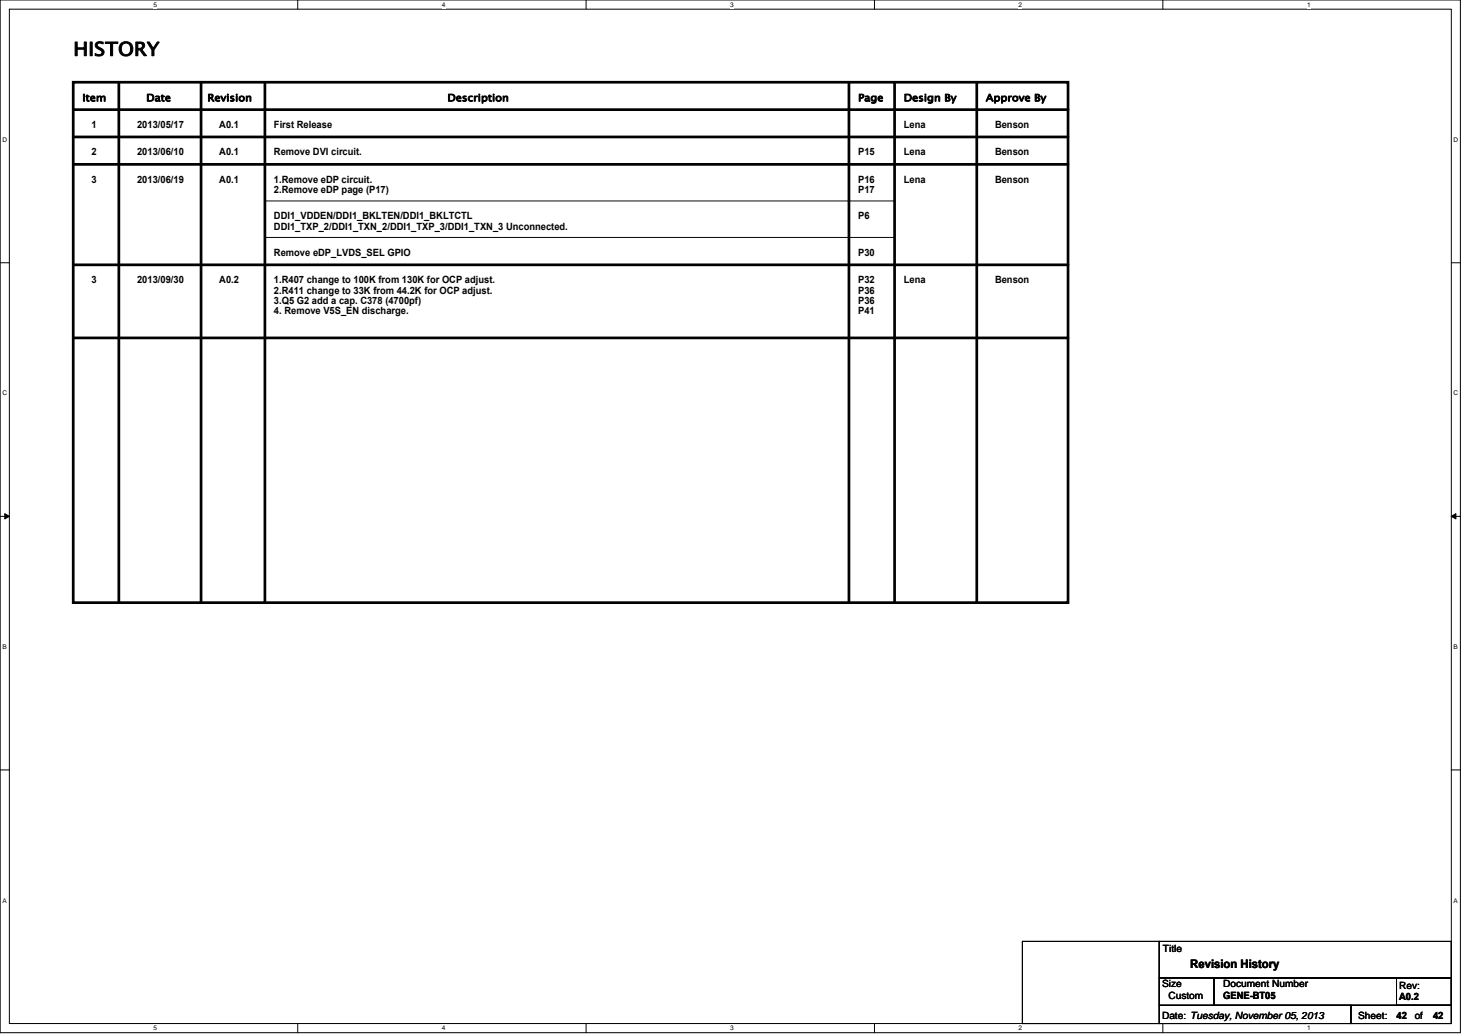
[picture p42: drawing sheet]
<svg xmlns="http://www.w3.org/2000/svg" width="297mm" height="210mm" viewBox="0 0 297 210" stroke-linecap="round" stroke-linejoin="round" font-family="sans-serif">
<defs><g id="words">
<text font-size="3.9" x="14.9" y="11.3">HISTORY</text>
<text font-size="2.4" x="241.8" y="196.6">Revision History</text>
<g font-size="2">
<text x="16.7" y="20.6">Item</text>
<text x="29.7" y="20.6">Date</text>
<text x="42.1" y="20.6">Revision</text>
<text x="90.9" y="20.6">Description</text>
<text x="174.3" y="20.6">Page</text>
<text x="183.6" y="20.6">Design By</text>
<text x="200.3" y="20.6">Approve By</text>
<text x="18.6" y="26">1</text>
<text x="27.9" y="26">2013/05/17</text>
<text x="44.6" y="26">A0.1</text>
<text x="55.7" y="26">First Release</text>
<text x="183.6" y="26">Lena</text>
<text x="202.2" y="26">Benson</text>
<text x="18.6" y="31.6">2</text>
<text x="27.9" y="31.6">2013/06/10</text>
<text x="44.6" y="31.6">A0.1</text>
<text x="55.7" y="31.6">Remove DVI circuit.</text>
<text x="174.3" y="31.6">P15</text>
<text x="183.6" y="31.6">Lena</text>
<text x="202.2" y="31.6">Benson</text>
<text x="18.6" y="37.1">3</text>
<text x="27.9" y="37.1">2013/06/19</text>
<text x="44.6" y="37.1">A0.1</text>
<text x="55.7" y="37.1">1.Remove eDP circuit.</text>
<text x="55.7" y="39.2">2.Remove eDP page (P17)</text>
<text x="174.3" y="37.1">P16</text>
<text x="174.3" y="39.2">P17</text>
<text x="183.6" y="37.1">Lena</text>
<text x="202.2" y="37.1">Benson</text>
<text x="55.7" y="44.5">DDI1_VDDEN/DDI1_BKLTEN/DDI1_BKLTCTL</text>
<text x="55.7" y="46.6">DDI1_TXP_2/DDI1_TXN_2/DDI1_TXP_3/DDI1_TXN_3 Unconnected.</text>
<text x="174.3" y="44.5">P6</text>
<text x="55.7" y="52">Remove eDP_LVDS_SEL GPIO</text>
<text x="174.3" y="52">P30</text>
<text x="18.6" y="57.5">3</text>
<text x="27.9" y="57.5">2013/09/30</text>
<text x="44.6" y="57.5">A0.2</text>
<text x="55.7" y="57.5">1.R407 change to 100K from 130K for OCP adjust.</text>
<text x="55.7" y="59.6">2.R411 change to 33K from 44.2K for OCP adjust.</text>
<text x="174.3" y="57.5">P32</text>
<text x="174.3" y="59.6">P36</text>
<text x="183.6" y="57.5">Lena</text>
<text x="202.2" y="57.5">Benson</text>
<text x="55.7" y="61.7">3.Q5 G2 add a cap. C378 (4700pf)</text>
<text x="55.7" y="63.8">4. Remove V5S_EN discharge.</text>
<text x="174.3" y="61.7">P36</text>
<text x="174.3" y="63.8">P41</text>
<text x="236.3" y="193.4">Title</text>
<text x="236.1" y="200.4">Size</text>
<text x="237.4" y="202.8">Custom</text>
<text x="248.5" y="200.4">Document Number</text>
<text x="248.5" y="202.9">GENE-BT05</text>
<text x="284.3" y="200.8">Rev:</text>
<text x="284.3" y="203.1">A0.2</text>
<text x="236.1" y="206.9">Date: Tuesday, November 05, 2013</text>
<text x="275.9" y="206.9">Sheet:</text>
<text x="283.7" y="207">42</text>
<text x="287.4" y="206.9">of</text>
<text x="291.2" y="207">42</text>
</g>
<g font-size="1.3">
<text x="31.2" y="1.4">5</text>
<text x="89.8" y="1.4">4</text>
<text x="148.4" y="1.4">3</text>
<text x="207" y="1.4">2</text>
<text x="265.6" y="1.4">1</text>
<text x=".5" y="28.8">D</text>
<text x="295.3" y="28.8">D</text>
<text x=".5" y="80.3">C</text>
<text x="295.3" y="80.3">C</text>
<text x=".5" y="131.8">B</text>
<text x="295.3" y="131.8">B</text>
<text x=".5" y="183.3">A</text>
<text x="295.3" y="183.3">A</text>
<text x="31.2" y="209.2">5</text>
<text x="89.8" y="209.2">4</text>
<text x="148.4" y="209.2">3</text>
<text x="207" y="209.2">2</text>
<text x="265.6" y="209.2">1</text>
</g>
</g></defs>
<path d="M0 0h296.7v209.7h-296.7zM1.9 1.9h293v206h-293z" fill="none" stroke="#000" stroke-width=".2"/>
<g fill="#fff">
<path d="M31.2 .2h.7v1.5h-.7z"/>
<path d="M31.2 208h.7v1.5h-.7z"/>
</g>
<path d="M60.5 0v1.9M60.5 207.9v1.8" fill="none" stroke="#000" stroke-width=".2"/>
<g fill="#fff">
<path d="M89.8 .2h.7v1.5h-.7z"/>
<path d="M89.8 208h.7v1.5h-.7z"/>
</g>
<path d="M119.1 0v1.9M119.1 207.9v1.8" fill="none" stroke="#000" stroke-width=".2"/>
<g fill="#fff">
<path d="M148.4 .2h.7v1.5h-.7z"/>
<path d="M148.4 208h.7v1.5h-.7z"/>
</g>
<path d="M177.7 0v1.9M177.7 207.9v1.8" fill="none" stroke="#000" stroke-width=".2"/>
<g fill="#fff">
<path d="M207 .2h.7v1.5h-.7z"/>
<path d="M207 208h.7v1.5h-.7z"/>
</g>
<path d="M236.3 0v1.9M236.3 207.9v1.8" fill="none" stroke="#000" stroke-width=".2"/>
<g fill="#fff">
<path d="M265.6 .2h.7v1.5h-.7z"/>
<path d="M265.6 208h.7v1.5h-.7z"/>
<path d="M.5 27.6h1v1.5h-1z"/>
<path d="M295.3 27.6h1v1.5h-1z"/>
<path d="M.5 79.1h1v1.5h-1z"/>
<path d="M295.3 79.1h1v1.5h-1z"/>
</g>
<path d="M0 53.4h1.9M294.9 53.4h1.8" fill="none" stroke="#000" stroke-width=".2"/>
<g fill="#fff">
<path d="M.5 130.6h.9v1.5h-.9z"/>
<path d="M295.3 130.6h.9v1.5h-.9z"/>
</g>
<path d="M0 104.9h1.9M294.9 104.9h1.8" fill="none" stroke="#000" stroke-width=".2"/>
<path d="M1 104.3l.9 .6-.9 .5zM294.9 104.9l.9-.6v1.1z" fill="#000" stroke="#000" stroke-width=".2"/>
<g fill="#fff">
<path d="M.5 182.1h.9v1.5h-.9z"/>
<path d="M295.3 182.1h.9v1.5h-.9z"/>
</g>
<path d="M53.8 40.8h128M53.8 48.2h128M0 156.4h1.9M294.9 156.4h1.8M207.7 191.2h27.8v16.7h-27.8zM235.5 198.6h11.2v5.6h-11.2zM235.5 191.2h59.4v7.4h-59.4zM246.7 198.6h48.2v5.6h-48.2zM283.7 198.6h11.2v5.6h-11.2zM235.5 204.2h39v3.7h-39zM274.5 204.2h20.4v3.7h-20.4z" fill="none" stroke="#000" stroke-width=".2"/>
<path d="M14.9 16.7h202.1v105.7h-202.1zM24.1 16.7v105.7M40.8 16.7v105.7M53.8 16.7v105.7M172.5 16.7v105.7M181.8 16.7v105.7M198.5 16.7v105.7M14.9 33.4h202.1M14.9 22.3h202.1M14.9 27.8h202.1M14.9 53.8h202.1M14.9 68.6h202.1" fill="none" stroke="#000" stroke-width=".55"/>
<use href="#words"/>
</svg>
